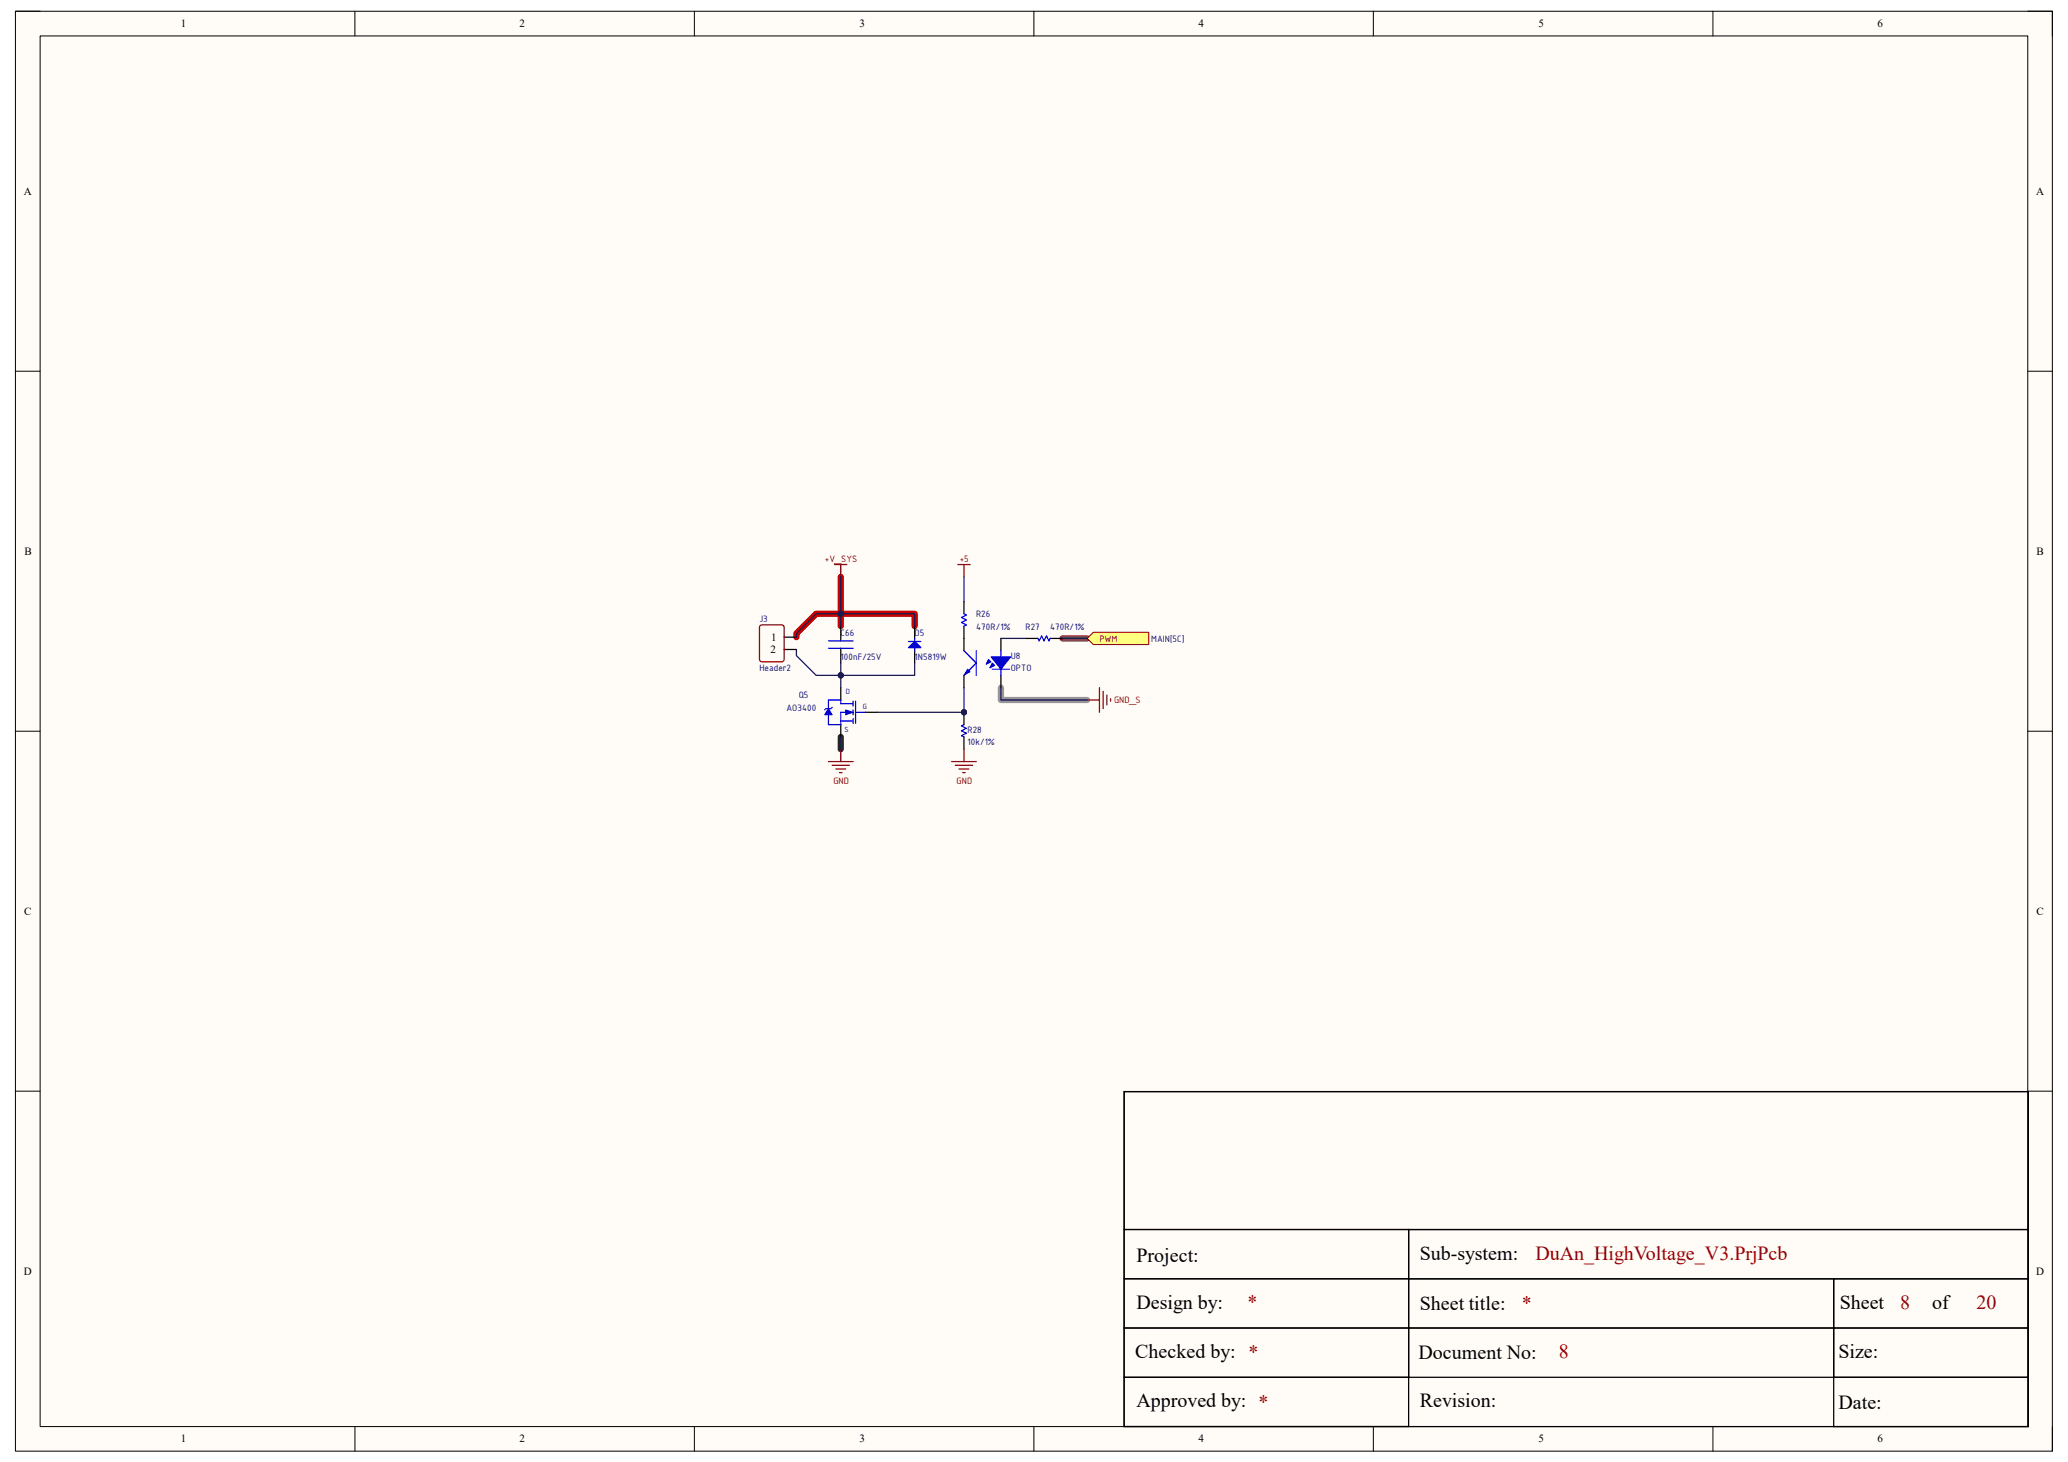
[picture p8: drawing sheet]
<svg xmlns="http://www.w3.org/2000/svg" width="420mm" height="297mm" viewBox="0 0 420 297" stroke-linecap="round" stroke-linejoin="round" font-family="sans-serif">
<defs><g id="words">
<g font-size="4.1">
<text x="230.8" y="256.4">Project:</text>
<text x="288.3" y="255.9">Sub-system:</text>
<text x="230.8" y="265.9">Design by:</text>
<text x="288.3" y="266.1">Sheet title:</text>
<text x="373.6" y="265.9">Sheet</text>
<text x="392.4" y="265.9">of</text>
<text x="230.5" y="275.9">Checked by: *</text>
<text x="373.4" y="275.9">Size:</text>
<text x="288.1" y="276.1">Document No:</text>
<text x="230.8" y="285.9">Approved by: *</text>
<text x="288.3" y="285.9">Revision:</text>
<text x="373.4" y="286.2">Date:</text>
</g>
<g font-size="4.1" fill="#980000">
<text x="311.8" y="255.9">DuAn_HighVoltage_V3.PrjPcb</text>
<text x="253.3" y="265.9">*</text>
<text x="309.1" y="266.1">*</text>
<text x="385.9" y="265.9">8</text>
<text x="401.4" y="265.9">20</text>
<text x="316.6" y="275.9">8</text>
</g>
<g font-size="2.2">
<text x="36.7" y="5.5">1</text>
<text x="105.5" y="5.5">2</text>
<text x="174.5" y="5.5">3</text>
<text x="243.4" y="5.5">4</text>
<text x="312.4" y="5.5">5</text>
<text x="381.3" y="5.5">6</text>
<text x="4.8" y="39.6">A</text>
<text x="413.5" y="39.6">A</text>
<text x="5" y="112.7">B</text>
<text x="413.6" y="112.7">B</text>
<text x="156.6" y="130.2">1</text>
<text x="156.5" y="132.7">2</text>
<text x="4.9" y="185.8">C</text>
<text x="413.6" y="185.8">C</text>
<text x="4.9" y="259">D</text>
<text x="413.5" y="259">D</text>
<text x="36.7" y="293">1</text>
<text x="105.5" y="293">2</text>
<text x="174.5" y="293">3</text>
<text x="243.4" y="293">4</text>
<text x="312.4" y="293">5</text>
<text x="381.3" y="293">6</text>
</g>
<g font-size="2" fill="#800000">
<text x="167.5" y="114.1">+V_SYS</text>
<text x="194.9" y="114.1">+5</text>
<text x="223.3" y="130.4">PWM</text>
<text x="226.3" y="142.9">GND_S</text>
<text x="169.2" y="159.2">GND</text>
<text x="194.3" y="159.2">GND</text>
</g>
<g font-size="2" fill="#000080">
<text x="198.2" y="125.4">R26</text>
<text x="154.2" y="126.4">J3</text>
<text x="170.7" y="129.2">C66</text>
<text x="185.8" y="129.2">D5</text>
<text x="198.2" y="127.9">470R/1%</text>
<text x="208.3" y="127.9">R27</text>
<text x="213.3" y="127.9">470R/1%</text>
<text x="233.8" y="130.4">MAIN[5C]</text>
<text x="154.2" y="136.4">Header2</text>
<text x="170.7" y="134.2">100nF/25V</text>
<text x="185.8" y="134.2">1N5819W</text>
<text x="205.3" y="133.9">U8</text>
<text x="205.3" y="136.4">OPTO</text>
<text x="162.2" y="141.9">Q5</text>
<text x="159.7" y="144.4">AO3400</text>
<text x="196.5" y="148.9">R28</text>
<text x="196.5" y="151.4">10k/1%</text>
</g>
<g font-size="1.7" fill="#000080">
<text x="171.7" y="141">D</text>
<text x="171.5" y="148.8">S</text>
<text x="175.3" y="144">G</text>
</g>
</g></defs>
<path d="M3.1 2.3h413.7v292.5h-413.7z" fill-rule="evenodd" fill="#fffcf8"/>
<path d="M3.1 2.3h413.7v292.5h-413.7z" fill="none" stroke="#000" stroke-width=".2"/>
<path d="M8.1 7.3h403.7v282.5h-403.7z" fill-rule="evenodd" fill="#fffcf8"/>
<g fill="none" stroke="#000" stroke-width=".2">
<path d="M3.1 2.3h5M8.1 7.3h403.7v282.5h-403.7zM72.1 2.3v5M141 2.3v5M210 2.3v5M278.9 2.3v5M347.9 2.3v5M411.8 2.3h5v5M3.1 75.4h5M411.8 75.4h5M3.1 148.5h5M411.8 148.5h5"/>
<path d="M3.1 221.7h5M411.8 221.7h5M72.1 289.8v5M141 289.8v5M210 289.8v5M278.9 289.8v5M347.9 289.8v5M416.8 289.8v5"/>
</g>
<path d="M215.8 129.7h5" fill="none" stroke="#741b47" stroke-width="1.3"/>
<path d="M203.3 139.7v2.5h17.5" fill="none" stroke="#999" stroke-width="1.3"/>
<path d="M170.8 149.7v2.5" fill="none" stroke="#274e13" stroke-width="1.3"/>
<path d="M170.8 117.2v10M185.8 127.2v-2.5h-20.1l-4 4v.7" fill="none" stroke="#c00" stroke-width="1.3"/>
<path d="M228.3 221.8h183.6v68h-183.6zM228.3 221.8h183.6v28h-183.6zM228.3 249.8h57.8v10h-57.8zM228.3 259.8h57.8v10h-57.8zM286.1 249.8h125.8v10h-125.8zM286.1 259.8h86.3v10h-86.3zM372.4 259.8h39.5v10h-39.5zM228.3 269.8h57.8v10h-57.8zM228.3 279.8h57.8v10h-57.8zM286.1 269.8h86.3v10h-86.3zM372.4 279.8h39.5v10h-39.5zM372.4 269.8h39.5v10h-39.5z" fill="none" stroke="#000" stroke-width=".25"/>
<path d="M195.8 132.2l2.5 2.5-2 2M198.3 132.2v5" fill="none" stroke="#00f" stroke-width=".25"/>
<path d="M196.5 136l.5 .5-1.2 .7z" fill="#00f"/>
<path d="M196.5 136l.5 .5-1.2 .7z" fill="none" stroke="#00f" stroke-width=".2"/>
<path d="M195.8 129.7v2.5M195.8 137.2v2.5" fill="none" stroke="#000" stroke-width=".25"/>
<path d="M200.8 134l.5 .5-1 .4z" fill="#00f"/>
<path d="M200.8 134l.5 .5-1 .4z" fill="none" stroke="#00f" stroke-width=".2"/>
<path d="M201.5 134.7l.5 .5-1 .5z" fill="#00f"/>
<path d="M201.5 134.7l.5 .5-1 .5z" fill="none" stroke="#00f" stroke-width=".2"/>
<path d="M201.3 133.4h4l-2 2.6z" fill="#00f"/>
<path d="M201.3 133.4h4l-2 2.6z" fill="none" stroke="#00f" stroke-width=".2"/>
<path d="M201.5 136h3.5M203.3 132.2v1.2M203.3 135.7v1.5" fill="none" stroke="#00f" stroke-width=".25"/>
<path d="M203.3 129.7v2.5M203.3 137.2v2.5" fill="none" stroke="#000" stroke-width=".25"/>
<circle cx="195.8" cy="144.7" r=".5" fill="#000080"/>
<circle cx="195.8" cy="144.7" r=".5" fill="none" stroke="#000080" stroke-width=".2"/>
<path d="M195.8 144.7v2.5" fill="none" stroke="#000" stroke-width=".25"/>
<circle cx="195.8" cy="144.7" r=".5" fill="#000080"/>
<circle cx="195.8" cy="144.7" r=".5" fill="none" stroke="#000080" stroke-width=".2"/>
<path d="M170.8 127.2v3M170.8 131.7v3M195.8 122.2v2.5M195.8 127.2v2.5M208.3 129.7h2.5M213.3 129.7h2.5M195.8 149.7v2.5" fill="none" stroke="#000" stroke-width=".25"/>
<path d="M168.3 131.7h5M168.3 130.2h5M195.8 124.7l.5 .2-1 .5 1 .5-1 .5 1 .5-.5 .3M210.8 129.7l.2 .5 .5-1 .5 1 .5-1 .5 1 .3-.5M195.8 147.2l-.5 .3 1 .5-1 .5 1 .5-1 .5 .5 .2" fill="none" stroke="#00f" stroke-width=".25"/>
<path d="M194.5 114.7h2.5M195.8 114.7v2.5M223.3 139.7v5M220.8 142.2h2.5M224 140.5v3.5M224.8 141.2v2M225.5 142v.5" fill="none" stroke="#800000" stroke-width=".25"/>
<path d="M220.8 129.7l1.2-1.3h11.3v2.5h-11.3z" fill-rule="evenodd" fill="#ffff80"/>
<path d="M220.8 129.7l1.2-1.3h11.3v2.5h-11.3z" fill="none" stroke="#800000" stroke-width=".2"/>
<path d="M168.2 145.2v2M170.8 142.2h-2.6v1.8M170.8 143h2.5M170.8 146.5h2.5M173.3 144.7h-2.5v2.5M173.3 142.5v1M173.3 144.2v1M173.3 146v1M173.8 144.7h2M173.8 142.5v4.5" fill="none" stroke="#00f" stroke-width=".25"/>
<path d="M170.8 139.7v2.5M170.8 147.2v2.5M175.8 144.7h2.5" fill="none" stroke="#000" stroke-width=".25"/>
<path d="M171.8 144.2l1.5 .5-1.5 .5z" fill="#00f"/>
<path d="M171.8 144.2l1.5 .5-1.5 .5z" fill="none" stroke="#00f" stroke-width=".2"/>
<path d="M168.2 147.2h2.6M170.8 142.2v.8" fill="none" stroke="#00f" stroke-width=".25"/>
<path d="M168.2 144l.8 1.2h-1.5z" fill="#00f"/>
<path d="M168.2 144l.8 1.2h-1.5z" fill="none" stroke="#00f" stroke-width=".2"/>
<path d="M169 143.7l-.2 .3h-1.1l-.2 .2" fill="none" stroke="#00f" stroke-width=".25"/>
<path d="M169.5 114.7h2.5M170.8 114.7v2.5M168.3 154.7h5M169 155.5h3.5M169.8 156.2h2M170.5 157h.5M170.8 152.2v2.5M193.3 154.7h5M194 155.5h3.5M194.8 156.2h2M195.5 157h.5M195.8 152.2v2.5" fill="none" stroke="#800000" stroke-width=".25"/>
<path d="M159.2 129.4h2.5M159.2 131.9h2.5M185.8 127.2v2.5M185.8 132.2v2.5" fill="none" stroke="#000" stroke-width=".25"/>
<path d="M154.3 127.2l.4-.3h4l.5 .3v6.7l-.2 .5-4.3 .1-.4-.3z" fill="none" stroke="#980000" stroke-width=".25"/>
<path d="M184.5 131.6l1.3-1.3 1.2 1.3z" fill="#00f"/>
<path d="M184.5 131.6l1.3-1.3 1.2 1.3zM184.5 130.3h2.5M185.8 129.7v2.5" fill="none" stroke="#00f" stroke-width=".25"/>
<path d="M215.8 129.7h5M178.3 144.7h17.5" fill="none" stroke="#000080" stroke-width=".25"/>
<circle cx="195.8" cy="144.7" r=".5" fill="#000080"/>
<circle cx="195.8" cy="144.7" r=".5" fill="none" stroke="#000080" stroke-width=".2"/>
<path d="M195.8 139.7v5" fill="none" stroke="#000080" stroke-width=".25"/>
<circle cx="195.8" cy="144.7" r=".5" fill="#000080"/>
<circle cx="195.8" cy="144.7" r=".5" fill="none" stroke="#000080" stroke-width=".2"/>
<path d="M185.8 134.7v2.5h-15M203.3 139.7v2.5h17.5M203.3 129.7h5M170.8 149.7v2.5" fill="none" stroke="#000080" stroke-width=".25"/>
<circle cx="170.7" cy="137.2" r=".5" fill="#000080"/>
<circle cx="170.7" cy="137.2" r=".5" fill="none" stroke="#000080" stroke-width=".2"/>
<path d="M161.7 131.9v1.3l4 4h5.1" fill="none" stroke="#000080" stroke-width=".25"/>
<circle cx="170.7" cy="137.2" r=".5" fill="#000080"/>
<circle cx="170.7" cy="137.2" r=".5" fill="none" stroke="#000080" stroke-width=".2"/>
<path d="M170.8 117.2v7.5" fill="none" stroke="#000080" stroke-width=".25"/>
<circle cx="170.7" cy="124.7" r=".5" fill="#000080"/>
<circle cx="170.7" cy="124.7" r=".5" fill="none" stroke="#000080" stroke-width=".2"/>
<path d="M170.8 137.2v2.5" fill="none" stroke="#000080" stroke-width=".25"/>
<circle cx="170.7" cy="137.2" r=".5" fill="#000080"/>
<circle cx="170.7" cy="137.2" r=".5" fill="none" stroke="#000080" stroke-width=".2"/>
<path d="M170.8 124.7v2.5" fill="none" stroke="#000080" stroke-width=".25"/>
<circle cx="170.7" cy="124.7" r=".5" fill="#000080"/>
<circle cx="170.7" cy="124.7" r=".5" fill="none" stroke="#000080" stroke-width=".2"/>
<path d="M185.8 127.2v-2.5h-20.1l-4 4v.7" fill="none" stroke="#000080" stroke-width=".25"/>
<circle cx="170.7" cy="124.7" r=".5" fill="#000080"/>
<circle cx="170.7" cy="124.7" r=".5" fill="none" stroke="#000080" stroke-width=".2"/>
<path d="M170.8 134.7v2.5" fill="none" stroke="#000080" stroke-width=".25"/>
<circle cx="170.7" cy="137.2" r=".5" fill="#000080"/>
<circle cx="170.7" cy="137.2" r=".5" fill="none" stroke="#000080" stroke-width=".2"/>
<path d="M195.8 117.2v5" fill="none" stroke="#000080" stroke-width=".25"/>
<use href="#words"/>
</svg>
